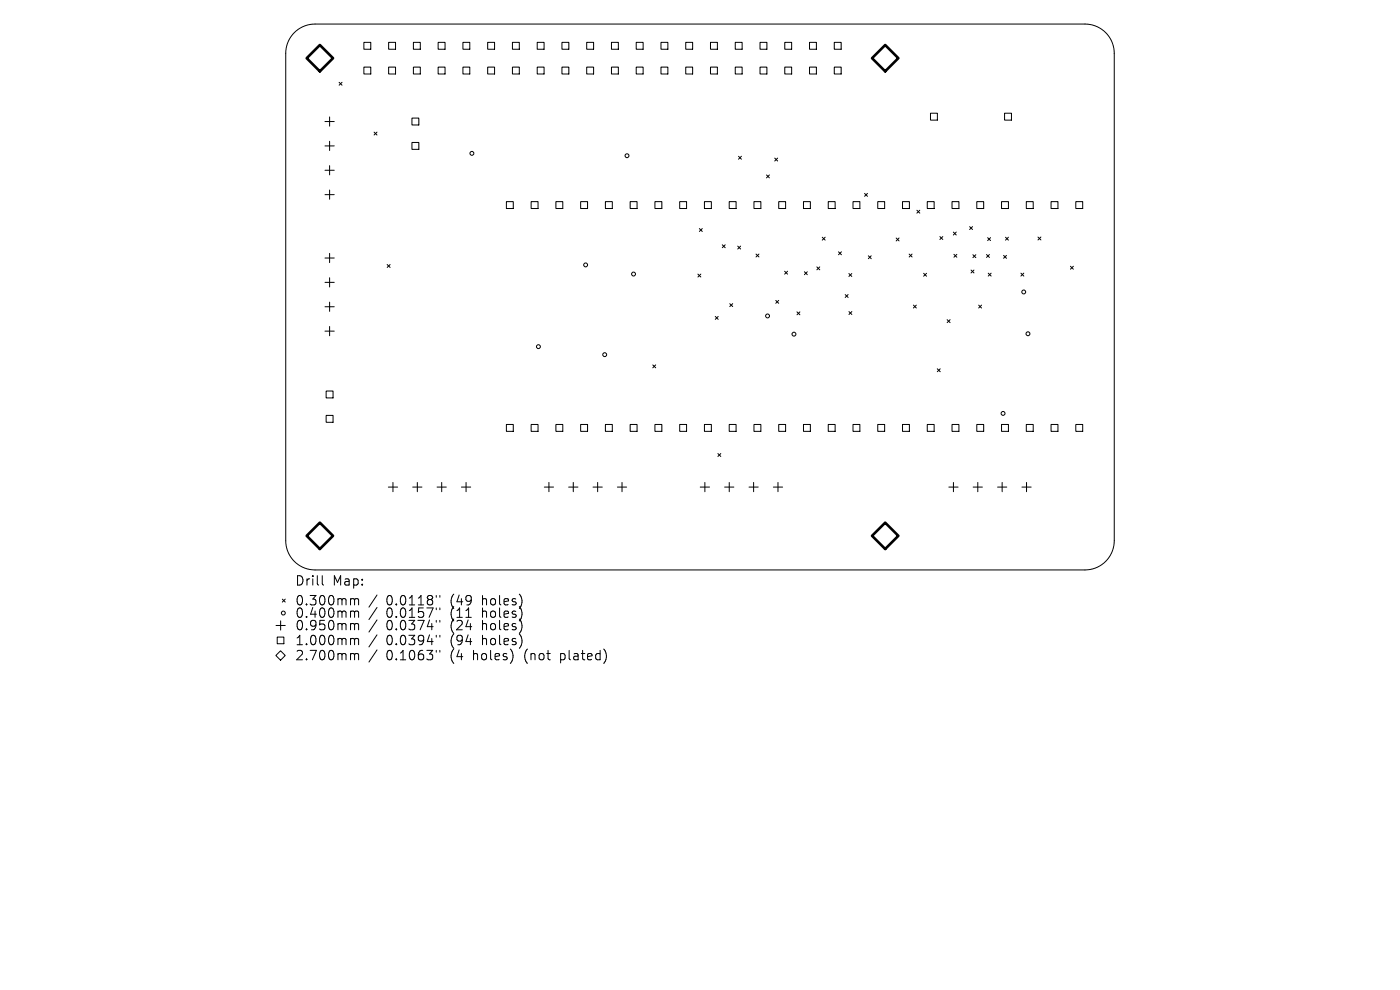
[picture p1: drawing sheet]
<svg xmlns="http://www.w3.org/2000/svg" width="297mm" height="210mm" viewBox="0 0 297 210" stroke-linecap="round" stroke-linejoin="round" font-family="sans-serif">
<defs><g id="words">
<g font-size="2.8">
<text x="62.5" y="124.5">Drill</text>
<text x="70.5" y="124.5">Map:</text>
<text x="62.5" y="128.7">0.300mm</text>
<text x="62.5" y="131.3">0.400mm</text>
<text x="82" y="128.7">0.0118&quot;</text>
<text x="82" y="131.3">0.0157&quot;</text>
<text x="95.7" y="128.7">(49</text>
<text x="95.7" y="131.3">(11</text>
<text x="102.6" y="128.7">holes)</text>
<text x="102.6" y="131.3">holes)</text>
<text x="62.5" y="134">0.950mm</text>
<text x="62.5" y="137.1">1.000mm</text>
<text x="82" y="134">0.0374&quot;</text>
<text x="82" y="137.1">0.0394&quot;</text>
<text x="95.7" y="134">(24</text>
<text x="95.7" y="137.1">(94</text>
<text x="102.6" y="134">holes)</text>
<text x="102.6" y="137.1">holes)</text>
<text x="62.5" y="140.3">2.700mm</text>
<text x="82" y="140.3">0.1063&quot;</text>
<text x="95.7" y="140.3">(4</text>
<text x="100.6" y="140.3">holes)</text>
<text x="111.7" y="140.3">(not</text>
<text x="119.5" y="140.3">plated)</text>
</g>
</g></defs>
<g fill="none" stroke="#000" stroke-width=".21">
<path d="M62.4 6.9a6.2 6.2 0 0 1 4.4-1.8h163.4a6.2 6.2 0 0 1 6.2 6.2v103.4a6.2 6.2 0 0 1-6.2 6.2h-163.4a6.2 6.2 0 0 1-6.2-6.2v-103.4a6.2 6.2 0 0 1 1.8-4.4zM71.9 17.5l.7 .6M72.6 17.5l-.7 .6M77.2 9h1.5v1.4h-1.5zM77.2 14.2h1.5v1.5h-1.5zM82.4 9h1.5v1.4h-1.5zM82.4 14.2h1.5v1.5h-1.5zM87.7 9h1.5v1.4h-1.5zM87.7 14.2h1.5v1.5h-1.5zM93 9h1.4v1.4h-1.4zM93 14.2h1.4v1.5h-1.4zM98.2 9h1.5v1.4h-1.5z"/>
<path d="M98.2 14.2h1.5v1.5h-1.5zM103.5 9h1.4v1.4h-1.4zM103.5 14.2h1.4v1.5h-1.4zM108.7 9h1.5v1.4h-1.5zM108.7 14.2h1.5v1.5h-1.5zM114 9h1.4v1.4h-1.4zM114 14.2h1.4v1.5h-1.4zM119.2 9h1.5v1.4h-1.5zM119.2 14.2h1.5v1.5h-1.5zM124.5 9h1.4v1.4h-1.4zM124.5 14.2h1.4v1.5h-1.4zM129.7 9h1.5v1.4h-1.5z"/>
<path d="M129.7 14.2h1.5v1.5h-1.5zM135 9h1.4v1.4h-1.4zM135 14.2h1.4v1.5h-1.4zM140.2 9h1.5v1.4h-1.5zM140.2 14.2h1.5v1.5h-1.5zM145.5 9h1.4v1.4h-1.4zM145.5 14.2h1.4v1.5h-1.4zM150.7 9h1.5v1.4h-1.5zM150.7 14.2h1.5v1.5h-1.5zM156 9h1.4v1.4h-1.4zM156 14.2h1.4v1.5h-1.4zM161.2 9h1.5v1.4h-1.5z"/>
<path d="M161.2 14.2h1.5v1.5h-1.5zM166.5 9h1.4v1.4h-1.4zM166.5 14.2h1.4v1.5h-1.4zM171.7 9h1.5v1.4h-1.5zM171.7 14.2h1.5v1.5h-1.5zM177 9h1.5v1.4h-1.5zM177 14.2h1.5v1.5h-1.5zM68.9 25.8h2M68.9 31h2M68.9 36.1h2M69.9 24.8v2M69.9 30v1.9"/>
<path d="M69.9 35.1v2M79.4 28l.6 .6M80 28l-.6 .6M87.4 25.1h1.5v1.4h-1.5zM87.4 30.2h1.5v1.5h-1.5zM156.7 33.2l.6 .6M157.3 33.2l-.6 .6M162.6 37.1l.6 .6M163.2 37.1l-.6 .6M164.4 33.5l.6 .7M165 33.5l-.6 .7M197.4 24h1.5v1.5h-1.5z"/>
<path d="M213.1 24h1.5v1.5h-1.5zM68.9 41.3h2M68.9 54.7h2M68.9 59.9h2M69.9 40.3v2M69.9 53.7v2M69.9 58.9v2M82.1 56.1l.7 .6M82.8 56.1l-.7 .6M107.4 42.8h1.5v1.4h-1.5zM112.7 42.8h1.4v1.4h-1.4zM117.9 42.8h1.5v1.4h-1.5z"/>
<path d="M123.2 42.8h1.4v1.4h-1.4zM128.4 42.8h1.5v1.4h-1.5zM133.7 42.8h1.5v1.4h-1.5zM138.9 42.8h1.5v1.4h-1.5zM144.2 42.8h1.5v1.4h-1.5zM148.1 58.1l.6 .7M148.4 48.5l.6 .6M148.7 58.1l-.6 .7M149 48.5l-.6 .6M149.4 42.8h1.5v1.4h-1.5zM153.2 51.9l.6 .6M153.8 51.9l-.6 .6"/>
<path d="M154.7 42.8h1.5v1.4h-1.5zM156.5 52.2l.6 .6M157.1 52.2l-.6 .6M159.9 42.8h1.5v1.4h-1.5zM160.4 53.9l.6 .6M161 53.9l-.6 .6M165.2 42.8h1.5v1.4h-1.5zM166.5 57.5l.6 .7M167.1 57.5l-.6 .7M170.5 42.8h1.4v1.4h-1.4zM170.6 57.6l.7 .7M171.3 57.6l-.7 .7"/>
<path d="M173.3 56.6l.6 .6M173.9 56.6l-.6 .6M174.4 50.3l.7 .6M175.1 50.3l-.7 .6M175.7 42.8h1.5v1.4h-1.5zM177.9 53.4l.6 .6M178.5 53.4l-.6 .6M180.1 58l.6 .6M180.7 58l-.6 .6M181 42.8h1.4v1.4h-1.4zM183.4 41l.6 .6M184 41l-.6 .6"/>
<path d="M184.2 54.3l.6 .6M184.8 54.3l-.6 .6M186.2 42.8h1.5v1.4h-1.5zM190.1 50.5l.6 .6M190.7 50.5l-.6 .6M191.5 42.8h1.4v1.4h-1.4zM192.9 53.9l.6 .6M193.5 53.9l-.6 .6M194.5 44.6l.6 .6M195.1 44.6l-.6 .6M195.9 58l.7 .6M196.6 58l-.7 .6"/>
<path d="M196.7 42.8h1.5v1.4h-1.5zM199.4 50.2l.6 .6M200 50.2l-.6 .6M202 42.8h1.4v1.4h-1.4zM202.2 49.2l.7 .6M202.4 54l.6 .6M202.9 49.2l-.7 .6M203 54l-.6 .6M205.7 48.1l.6 .6M206 57.3l.6 .6M206.3 48.1l-.6 .6M206.4 54l.6 .7"/>
<path d="M206.6 57.3l-.6 .6M207 54l-.6 .7M207.2 42.8h1.5v1.4h-1.5zM209.3 54l.6 .6M209.5 50.4l.6 .6M209.6 57.9l.7 .7M209.9 54l-.6 .6M210.1 50.4l-.6 .6M210.3 57.9l-.7 .7M212.5 42.8h1.4v1.4h-1.4zM212.9 54.2l.6 .6M213.3 50.3l.6 .6"/>
<path d="M213.5 54.2l-.6 .6M213.9 50.3l-.6 .6M216.6 57.9l.6 .7M217.2 57.9l-.6 .7M217.7 42.8h1.5v1.4h-1.5zM220.2 50.3l.6 .6M220.8 50.3l-.6 .6M223 42.8h1.4v1.4h-1.4zM227.1 56.5l.6 .6M227.7 56.5l-.6 .6M228.2 42.8h1.5v1.4h-1.5zM68.9 65.1h2"/>
<path d="M68.9 70.2h2M69.9 64.1v2M69.9 69.3v1.9M138.5 77.4l.6 .6M139.1 77.4l-.6 .6M151.7 67.1l.7 .6M152.4 67.1l-.7 .6M154.8 64.4l.6 .6M155.4 64.4l-.6 .6M164.6 63.7l.6 .6M165.2 63.7l-.6 .6M169.1 66.2l.6 .6"/>
<path d="M169.7 66.2l-.6 .6M179.3 62.5l.6 .6M179.9 62.5l-.6 .6M180.1 66.1l.6 .6M180.7 66.1l-.6 .6M193.8 64.7l.6 .6M194.4 64.7l-.6 .6M198.8 78.2l.7 .7M199.5 78.2l-.7 .7M200.9 67.8l.7 .6M201.6 67.8l-.7 .6M207.6 64.7l.6 .6"/>
<path d="M208.2 64.7l-.6 .6M69.2 82.9h1.5v1.5h-1.5zM69.2 88.1h1.5v1.5h-1.5zM107.4 90h1.5v1.5h-1.5zM112.7 90h1.4v1.5h-1.4zM117.9 90h1.5v1.5h-1.5zM123.2 90h1.4v1.5h-1.4zM128.4 90h1.5v1.5h-1.5zM133.7 90h1.5v1.5h-1.5zM138.9 90h1.5v1.5h-1.5zM144.2 90h1.5v1.5h-1.5zM149.4 90h1.5v1.5h-1.5z"/>
<path d="M152.3 96.2l.6 .6M152.9 96.2l-.6 .6M154.7 90h1.5v1.5h-1.5zM159.9 90h1.5v1.5h-1.5zM165.2 90h1.5v1.5h-1.5zM170.5 90h1.4v1.5h-1.4zM175.7 90h1.5v1.5h-1.5zM181 90h1.4v1.5h-1.4zM186.2 90h1.5v1.5h-1.5zM191.5 90h1.4v1.5h-1.4zM196.7 90h1.5v1.5h-1.5zM202 90h1.4v1.5h-1.4z"/>
<path d="M207.2 90h1.5v1.5h-1.5zM212.5 90h1.4v1.5h-1.4zM217.7 90h1.5v1.5h-1.5zM223 90h1.4v1.5h-1.4zM228.2 90h1.5v1.5h-1.5zM82.4 103.3h1.9M83.4 102.3v2M87.6 103.3h1.9M88.5 102.3v2M92.7 103.3h2M93.7 102.3v2M97.9 103.3h2"/>
<path d="M98.9 102.3v2M115.5 103.3h1.9M116.4 102.3v2M120.6 103.3h2M121.6 102.3v2M125.8 103.3h2M126.8 102.3v2M131 103.3h1.9M132 102.3v2M148.6 103.3h1.9M149.5 102.3v2M153.7 103.3h2"/>
<path d="M154.7 102.3v2M158.9 103.3h2M159.9 102.3v2M164.1 103.3h1.9M165 102.3v2M201.3 103.3h1.9M202.3 102.3v2M206.5 103.3h1.9M207.4 102.3v2M211.6 103.3h2M212.6 102.3v2M216.8 103.3h2"/>
<path d="M217.8 102.3v2M58.6 132.7h1.9M58.8 135.1h1.4v1.5h-1.4zM59.5 138l1 1-1 1-1-1zM59.5 131.7v2M59.9 127.1l.6 .6M60.5 127.1l-.6 .6M68.4 122.1v1.7l.2 .3M74.6 127l.5 .1 .1 .2M74.6 129.6h.3l.3 .3M74.6 132.3h.3l.3 .3M74.6 135.4h.3l.3 .3"/>
<path d="M74.6 138.6h.3l.3 .3M75.2 127.3l.3-.3 .5 .1 .1 1.2M75.2 127.3v1M75.2 129.9v1.1M75.2 132.6v1M75.2 135.7v1.1M75.2 138.9v1.1M75.2 129.9l.3-.3 .5 .1 .1 1.3M75.2 132.6l.3-.3 .5 .1 .1 1.2M75.2 135.7l.3-.3 .5 .1 .1 1.3M75.2 138.9l.3-.3 .5 .1 .1 1.3M80 126.2l-1.7 2.6"/>
<path d="M80 128.9l-1.7 2.5M80 131.5l-1.7 2.6M80 134.7l-1.7 2.5M80 137.9l-1.7 2.5M92.6 126.3v.4M92.6 129v.3M92.6 131.6v.4M92.6 134.8v.3M92.6 138v.3M93.3 126.3v.4M93.3 129v.3M93.3 131.6v.4"/>
<path d="M93.3 134.8v.3M93.3 138v.3"/>
<circle cx="100.1" cy="32.5" r=".41"/>
<circle cx="133" cy="33" r=".41"/>
<circle cx="124.2" cy="56.2" r=".41"/>
<circle cx="134.4" cy="58.1" r=".41"/>
<circle cx="114.2" cy="73.5" r=".41"/>
<circle cx="128.3" cy="75.2" r=".41"/>
<circle cx="162.8" cy="67" r=".41"/>
<circle cx="168.4" cy="70.9" r=".41"/>
<circle cx="217.2" cy="61.9" r=".41"/>
<circle cx="218.1" cy="70.8" r=".41"/>
<circle cx="212.8" cy="87.7" r=".41"/>
<circle cx="60.1" cy="130" r=".41"/>
</g>
<path d="M65.1 12.3l2.8-2.8 2.7 2.8-2.7 2.8zM185 12.3l2.8-2.8 2.8 2.8-2.8 2.8zM65.1 113.7l2.8-2.8 2.7 2.8-2.7 2.8zM187.8 110.9l2.8 2.8-2.8 2.8-2.8-2.8z" fill="none" stroke="#000" stroke-width=".56"/>
<use href="#words"/>
</svg>
